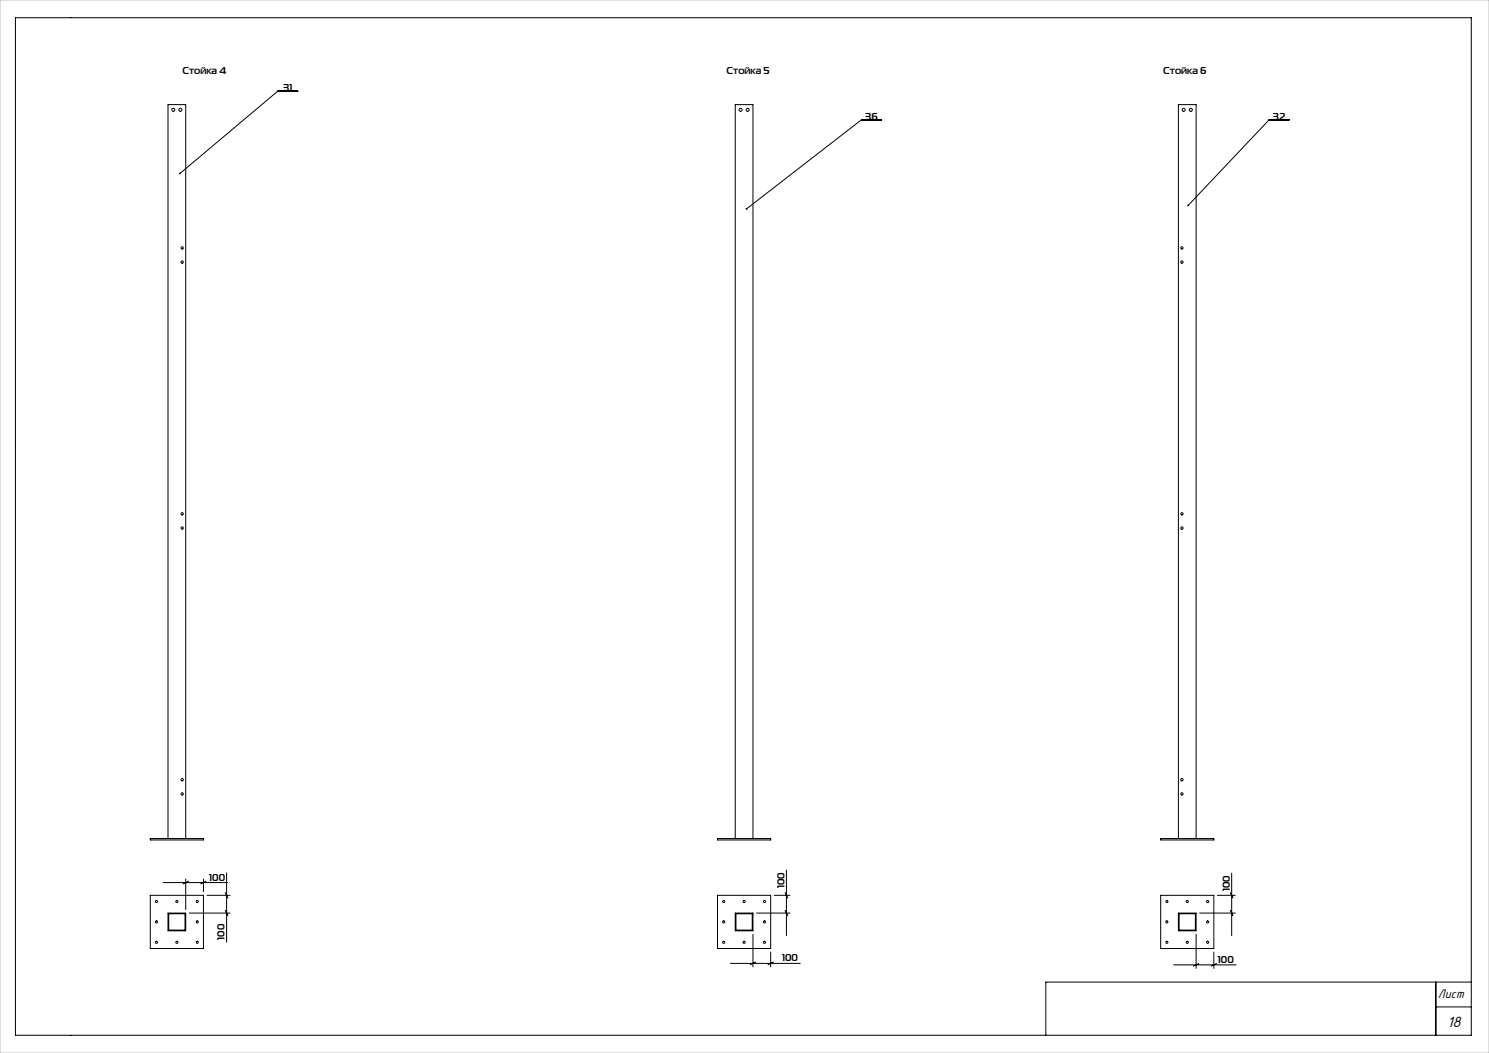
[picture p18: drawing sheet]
<svg xmlns="http://www.w3.org/2000/svg" width="420mm" height="297mm" viewBox="0 0 420 297" stroke-linecap="round" stroke-linejoin="round" font-family="sans-serif">
<defs><g id="words">
<text font-size="4.4" x="408.3" y="289.8">18</text>
<text font-size="3.7" x="405.6" y="281.4">Лист</text>
<g font-size="2.8">
<text x="51.5" y="20.8">Стойка 4</text>
<text x="205" y="20.8">Стойка 5</text>
<text x="328.1" y="20.8">Стойка 6</text>
<text x="79.9" y="25.7">31</text>
<text x="244.1" y="33.7">36</text>
<text x="359.1" y="33.7">32</text>
<text x="59" y="248.4">100</text>
<text x="221.3" y="250.5" transform="rotate(-90 221.3 250.5)">100</text>
<text x="346.9" y="251.4" transform="rotate(-90 346.9 251.4)">100</text>
<text x="63.4" y="265.1" transform="rotate(-90 63.4 265.1)">100</text>
<text x="220.6" y="271.2">100</text>
<text x="343.5" y="271.6">100</text>
</g>
</g></defs>
<g fill="none" stroke="#000" stroke-width=".28">
<path d="M4.4 5h410.6v287h-410.6zM78.4 25.7h.1M78.4 25.7h5.6M78.4 25.7l-27.7 23.2M243 33.8h.1M243 33.8h5.7M243 33.8l-32.5 25.1M358 33.8h.1M358 33.8h5.6M358 33.8l-22.9 24.1M42.4 236.5h15v.4h-15zM47.4 236.5v-207h5v207"/>
<path d="M202.4 236.5h15v.4h-15zM207.4 236.5v-207h5v207M327.4 236.5h15v.4h-15zM332.4 236.5v-207h5v207M42.4 252.5h15v15h-15zM46 248.9h18.2M47.4 257.5h5v5h-5zM47.6 257.7h4.6v4.6h-4.6zM52.4 247.9v8.6M53.1 248.5l-1.5 .8M53.4 257.5h11.5M57.4 247.9v3.6"/>
<path d="M58.1 248.5l-1.5 .8M58.4 252.5h6.5M63.5 251.8l.8 1.5M63.5 256.8l.8 1.5M63.9 246.2v19.5M202.4 252.5h15v15h-15zM207.4 257.5h5v5h-5zM207.6 257.7h4.6v4.6h-4.6zM213.4 257.5h9.4M218.4 252.5h4.4M221.5 251.8l.7 1.5M221.5 256.8l.7 1.5"/>
<path d="M221.8 245.4v18.5M327.4 252.5h15v15h-15zM332.4 257.5h5v5h-5zM332.6 257.7h4.6v4.6h-4.6zM338.4 257.5h10M343.4 252.5h5M347 251.8l.8 1.5M347 256.8l.8 1.5M347.4 246.3v17.6M206 271.7h19.7M212.4 263.5v9.2M213.1 271.3l-1.5 .8"/>
<path d="M217.4 268.5v4.2M218.1 271.3l-1.5 .8M331 272.1h17.7M337.4 263.5v9.6M338.1 271.8l-1.5 .7M342.4 268.5v4.6M343.1 271.8l-1.5 .7M405 277v15M415 277h-120v15M405 284h10"/>
<circle cx="48.9" cy="31" r=".42"/>
<circle cx="50.9" cy="31" r=".42"/>
<circle cx="208.9" cy="31" r=".43"/>
<circle cx="210.9" cy="31" r=".43"/>
<circle cx="333.9" cy="31" r=".42"/>
<circle cx="335.9" cy="31" r=".43"/>
<circle cx="51.4" cy="73.9" r=".33"/>
<circle cx="51.4" cy="69.9" r=".33"/>
<circle cx="333.4" cy="73.9" r=".33"/>
<circle cx="333.4" cy="69.9" r=".33"/>
<circle cx="51.4" cy="148.9" r=".32"/>
<circle cx="51.4" cy="144.9" r=".33"/>
<circle cx="333.4" cy="148.9" r=".33"/>
<circle cx="333.4" cy="144.9" r=".33"/>
<circle cx="51.4" cy="219.9" r=".33"/>
<circle cx="333.4" cy="219.9" r=".33"/>
<circle cx="51.4" cy="223.9" r=".33"/>
<circle cx="333.4" cy="223.9" r=".33"/>
<circle cx="44.1" cy="254.3" r=".3"/>
<circle cx="49.9" cy="254.3" r=".3"/>
<circle cx="55.6" cy="254.3" r=".3"/>
<circle cx="204.1" cy="254.3" r=".3"/>
<circle cx="209.9" cy="254.3" r=".3"/>
<circle cx="215.6" cy="254.3" r=".3"/>
<circle cx="329.1" cy="254.3" r=".3"/>
<circle cx="334.9" cy="254.3" r=".3"/>
<circle cx="340.6" cy="254.3" r=".3"/>
<circle cx="44.1" cy="265.8" r=".3"/>
<circle cx="44.1" cy="260" r=".3"/>
<circle cx="49.9" cy="265.8" r=".3"/>
<circle cx="55.6" cy="265.8" r=".3"/>
<circle cx="55.6" cy="260" r=".3"/>
<circle cx="204.1" cy="265.8" r=".3"/>
<circle cx="204.1" cy="260" r=".3"/>
<circle cx="209.9" cy="265.8" r=".3"/>
<circle cx="215.6" cy="265.8" r=".3"/>
<circle cx="215.6" cy="260" r=".3"/>
<circle cx="329.1" cy="265.8" r=".3"/>
<circle cx="329.1" cy="260" r=".3"/>
<circle cx="334.9" cy="265.8" r=".3"/>
<circle cx="340.6" cy="265.8" r=".3"/>
<circle cx="340.6" cy="260" r=".3"/>
</g>
<path d="M0 0h420v297h-420z" fill="none" stroke="#c0c0c0" stroke-width=".28"/>
<path d="M50.5 48.8v.3l.2-.2-.2 .2a.25 .25 0 0 0 .4 0 .25 .25 0 0 0 0-.3 .25 .25 0 0 0-.4 0zM210.4 58.8l-.1 .3 .2-.2-.2 .2a.25 .25 0 0 0 .4 0 .25 .25 0 0 0 0-.3 .25 .25 0 0 0-.3 0zM335 57.7v.4l.1-.2-.1 .2a.25 .25 0 0 0 .3 0 .25 .25 0 0 0 0-.3 .25 .25 0 0 0-.3-.1z" fill="#000"/>
<use href="#words"/>
</svg>
